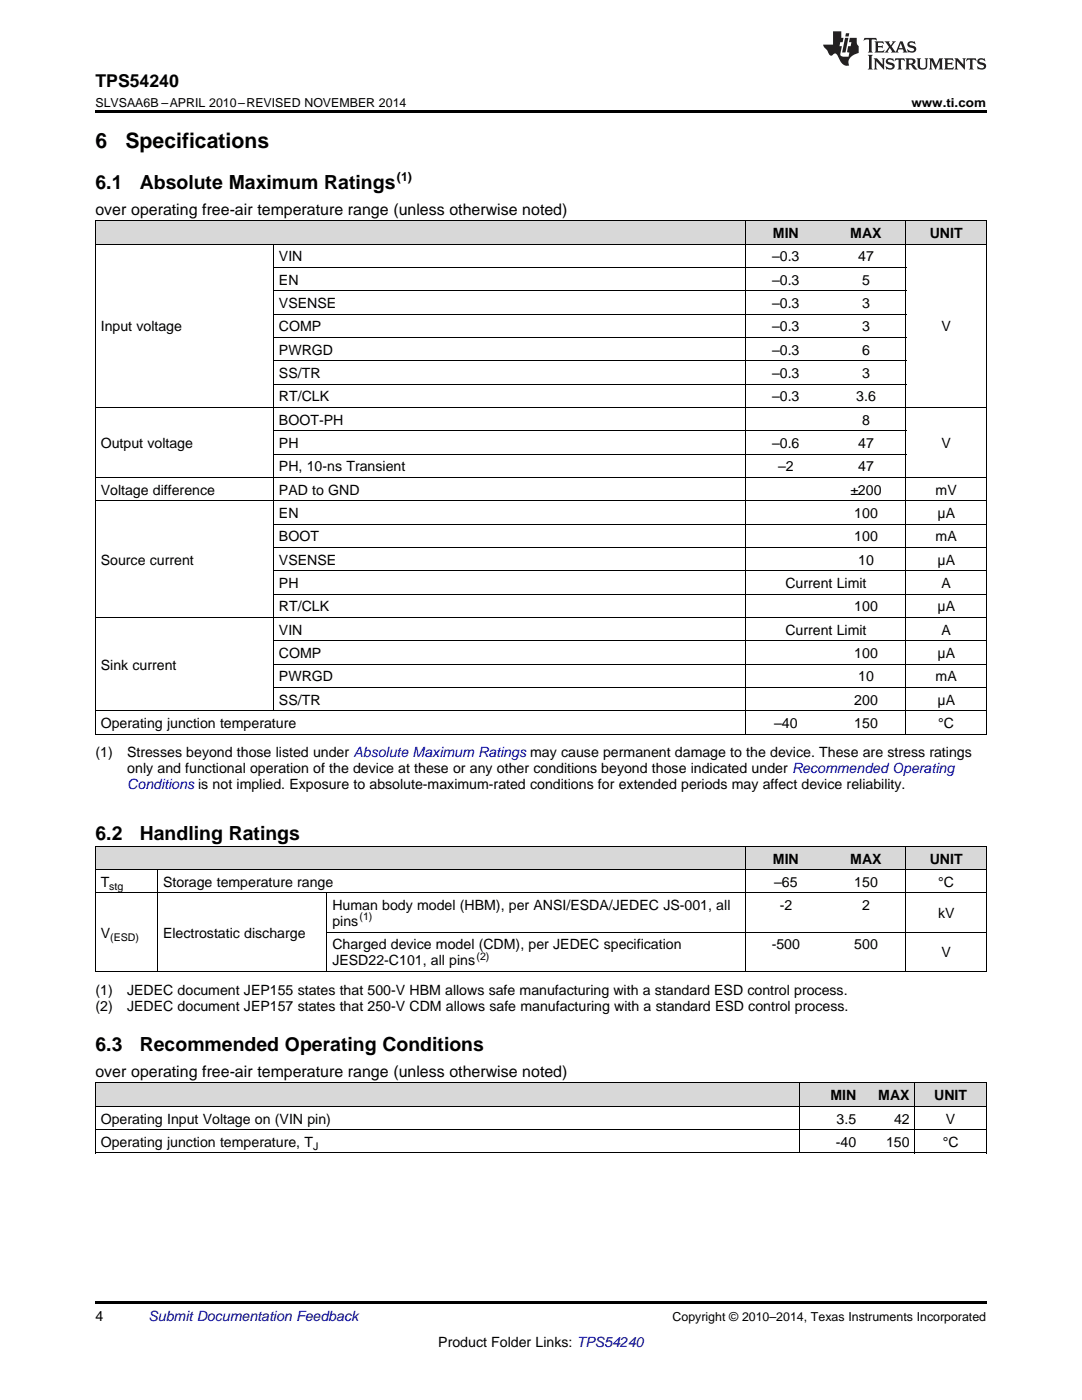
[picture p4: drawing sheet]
<svg xmlns="http://www.w3.org/2000/svg" width="216mm" height="279mm" viewBox="0 0 216 279" stroke-linecap="round" stroke-linejoin="round" font-family="sans-serif">
<defs><g id="words">
<g font-size="4.2">
<text x="19" y="29.6">6</text>
<text x="25" y="29.6">Specifications</text>
</g>
<g font-size="3.9">
<text x="19" y="37.7">6.1</text>
<text x="27.9" y="37.7">Absolute Maximum Ratings</text>
<text x="19" y="167.7">6.2</text>
<text x="27.9" y="167.7">Handling Ratings</text>
<text x="19" y="209.8">6.3</text>
<text x="27.9" y="209.8">Recommended Operating Conditions</text>
</g>
<text font-size="3.5" x="19" y="17.3">TPS54240</text>
<g font-size="3.2">
<text x="19" y="42.9">over operating free-air temperature range (unless otherwise noted)</text>
<text x="19" y="214.9">over operating free-air temperature range (unless otherwise noted)</text>
</g>
<g font-size="2.8">
<text x="154.2" y="47.5">MIN</text>
<text x="169.7" y="47.5">MAX</text>
<text x="185.5" y="47.5">UNIT</text>
<text x="55.7" y="52.2">VIN</text>
<text x="154.1" y="52.2">–0.3</text>
<text x="171.2" y="52.2">47</text>
<text x="55.7" y="56.8">EN</text>
<text x="154.1" y="56.8">–0.3</text>
<text x="172" y="56.8">5</text>
<text x="55.7" y="61.5">VSENSE</text>
<text x="154.1" y="61.5">–0.3</text>
<text x="172" y="61.5">3</text>
<text x="20.1" y="66.1">Input voltage</text>
<text x="55.7" y="66.1">COMP</text>
<text x="55.7" y="70.8">PWRGD</text>
<text x="154.1" y="66.1">–0.3</text>
<text x="154.1" y="70.8">–0.3</text>
<text x="172" y="66.1">3</text>
<text x="172" y="70.8">6</text>
<text x="187.9" y="66.1">V</text>
<text x="55.7" y="75.5">SS/TR</text>
<text x="154.1" y="75.5">–0.3</text>
<text x="172" y="75.5">3</text>
<text x="55.7" y="80.1">RT/CLK</text>
<text x="154.1" y="80.1">–0.3</text>
<text x="170.9" y="80.1">3.6</text>
<text x="20.1" y="89.4">Output voltage</text>
<text x="55.7" y="84.8">BOOT-PH</text>
<text x="55.7" y="89.4">PH</text>
<text x="154.1" y="89.4">–0.6</text>
<text x="171.2" y="89.4">47</text>
<text x="172" y="84.8">8</text>
<text x="187.9" y="89.4">V</text>
<text x="55.7" y="94.1">PH, 10-ns Transient</text>
<text x="155.3" y="94.1">–2</text>
<text x="171.2" y="94.1">47</text>
<text x="20.1" y="98.7">Voltage difference</text>
<text x="55.7" y="98.7">PAD to GND</text>
<text x="169.7" y="98.7">±200</text>
<text x="186.7" y="98.7">mV</text>
<text x="55.7" y="103.4">EN</text>
<text x="170.5" y="103.4">100</text>
<text x="187.1" y="103.4">μA</text>
<text x="20.1" y="112.7">Source current</text>
<text x="55.7" y="108.1">BOOT</text>
<text x="55.7" y="112.7">VSENSE</text>
<text x="170.5" y="108.1">100</text>
<text x="171.2" y="112.7">10</text>
<text x="186.7" y="108.1">mA</text>
<text x="187.1" y="112.7">μA</text>
<text x="55.7" y="117.4">PH</text>
<text x="156.7" y="117.4">Current Limit</text>
<text x="187.9" y="117.4">A</text>
<text x="55.7" y="122">RT/CLK</text>
<text x="170.5" y="122">100</text>
<text x="187.1" y="122">μA</text>
<text x="55.7" y="126.7">VIN</text>
<text x="55.7" y="131.3">COMP</text>
<text x="156.7" y="126.7">Current Limit</text>
<text x="170.5" y="131.3">100</text>
<text x="187.1" y="131.3">μA</text>
<text x="187.9" y="126.7">A</text>
<text x="20.1" y="133.7">Sink current</text>
<text x="55.7" y="136">PWRGD</text>
<text x="171.2" y="136">10</text>
<text x="186.7" y="136">mA</text>
<text x="55.7" y="140.7">SS/TR</text>
<text x="170.5" y="140.7">200</text>
<text x="187.1" y="140.7">μA</text>
<text x="20.1" y="145.3">Operating junction temperature</text>
<text x="154.5" y="145.3">–40</text>
<text x="170.5" y="145.3">150</text>
<text x="187.2" y="145.3">°C</text>
<text x="19" y="151.2">(1)</text>
<text x="25.4" y="151.2">Stresses beyond those listed under Absolute Maximum Ratings may cause permanent damage to the device. These are stress ratings</text>
<text x="25.4" y="154.3">only and functional operation of the device at these or any other conditions beyond those indicated under Recommended Operating</text>
<text x="154.2" y="172.3">MIN</text>
<text x="169.7" y="172.3">MAX</text>
<text x="185.5" y="172.3">UNIT</text>
<text x="20.1" y="177">T</text>
<text x="32.5" y="177">Storage temperature range</text>
<text x="154.5" y="177">–65</text>
<text x="170.5" y="177">150</text>
<text x="187.2" y="177">°C</text>
<text x="66.3" y="181.6">Human body model (HBM), per ANSI/ESDA/JEDEC JS-001, all</text>
<text x="66.3" y="184.8">pins</text>
<text x="155.6" y="181.6">-2</text>
<text x="172" y="181.6">2</text>
<text x="187.2" y="183.2">kV</text>
<text x="20.1" y="187.1">V</text>
<text x="32.5" y="187.1">Electrostatic discharge</text>
<text x="66.3" y="189.5">Charged device model (CDM), per JEDEC specification</text>
<text x="154" y="189.5">-500</text>
<text x="170.5" y="189.5">500</text>
<text x="187.9" y="191.1">V</text>
<text x="66.3" y="192.7">JESD22-C101, all pins</text>
<text x="19" y="198.5">(1)</text>
<text x="19" y="201.7">(2)</text>
<text x="25.4" y="198.5">JEDEC document JEP155 states that 500-V HBM allows safe manufacturing with a standard ESD control process.</text>
<text x="25.4" y="201.7">JEDEC document JEP157 states that 250-V CDM allows safe manufacturing with a standard ESD control process.</text>
<text x="165.7" y="219.6">MIN</text>
<text x="175.3" y="219.6">MAX</text>
<text x="186.4" y="219.6">UNIT</text>
<text x="20.1" y="224.2">Operating Input Voltage on (VIN pin)</text>
<text x="166.9" y="224.2">3.5</text>
<text x="178.4" y="224.2">42</text>
<text x="188.7" y="224.2">V</text>
<text x="20.1" y="228.9">Operating junction temperature, T</text>
<text x="166.8" y="228.9">-40</text>
<text x="176.8" y="228.9">150</text>
<text x="188.1" y="228.9">°C</text>
<text x="19" y="263.6">4</text>
<text x="87.5" y="268.9">Product Folder Links: TPS54240</text>
</g>
<text font-size="2.8" fill="#00f" x="25.4" y="157.5">Conditions is not implied. Exposure to absolute-maximum-rated conditions for extended periods may affect device reliability.</text>
<text font-size="2.8" fill="#0000c8" x="29.6" y="263.6">Submit Documentation Feedback</text>
<g font-size="2.5">
<text x="19" y="21.4">SLVSAA6B –APRIL 2010–REVISED NOVEMBER 2014</text>
<text x="181.9" y="21.4">www.ti.com</text>
<text x="79.2" y="36.2">(1)</text>
<text x="134.2" y="263.6">Copyright © 2010–2014, Texas Instruments Incorporated</text>
</g>
<g font-size="2.1">
<text x="21.8" y="177.6">stg</text>
<text x="71.7" y="183.7">(1)</text>
<text x="22" y="187.7">(ESD)</text>
<text x="95.1" y="191.5">(2)</text>
<text x="62.5" y="229.4">J</text>
</g>
</g></defs>
<g fill="#d8d8d8">
<path d="M19 216.2h140.5v4.6h-140.5z"/>
<path d="M159.5 216.2h12.4v4.6h-12.4z"/>
<path d="M171.9 216.2h10.7v4.6h-10.7z"/>
<path d="M182.6 216.2h14.2v4.6h-14.2z"/>
<path d="M19 168.9h12.5v4.7h-12.5z"/>
<path d="M31.5 168.9h33.8v4.7h-33.8z"/>
<path d="M65.3 168.9h83.5v4.7h-83.5z"/>
<path d="M148.8 168.9h16v4.7h-16z"/>
<path d="M164.8 168.9h16v4.7h-16z"/>
<path d="M180.8 168.9h16v4.7h-16z"/>
<path d="M19 44.1h35.6v4.7h-35.6z"/>
<path d="M54.6 44.1h94.2v4.7h-94.2z"/>
<path d="M148.8 44.1h16v4.7h-16z"/>
<path d="M164.8 44.1h16v4.7h-16z"/>
<path d="M180.8 44.1h16v4.7h-16z"/>
</g>
<path d="M19 22h177.8v.5h-177.8zM19 230.1l.2 .1zM182.5 230.1l.1 .1zM196.7 230.1l.1 .1zM19 259.7h177.8v.5h-177.8z" fill="#000"/>
<g fill="none" stroke="#000" stroke-width=".2">
<path d="M19 48.7h177.8M19 44.1h177.8M19.1 44.1v102.5M54.6 48.8v93.1M54.6 58h126.2M54.6 53.4h126.2M148.8 44.1v102.5M180.8 44.1v102.5M196.8 44.1v102.5M54.6 76.7h126.2M54.6 72h126.2M54.6 67.4h126.2"/>
<path d="M54.6 62.7h126.2M19 100h177.8M19 95.3h177.8M19 81.3h177.8M54.6 90.6h126.2M54.6 86h126.2M54.6 118.6h142.2M54.6 113.9h142.2M54.6 109.3h142.2M54.6 104.6h142.2M19 123.2h177.8M54.6 137.2h142.2"/>
<path d="M54.6 132.6h142.2M54.6 127.9h142.2M19 146.5h177.8M19 141.9h177.8M19 178.2h177.8M19 173.5h177.8M19 168.9h177.8M19.1 168.9v25M31.4 173.6v20.3M65.2 178.3v15.6M148.8 168.9v25M180.8 168.9v25"/>
<path d="M196.8 168.9v25M19 193.9h177.8M65.3 186h131.5M19 216.1h177.8v14.1M19.1 216.1v14.1M159.4 216.1v14.1M182.5 216.1v14.1M19 230.1h177.8M19 225.4h177.8M19 220.8h177.8"/>
</g>
<g fill="#231f20">
<path d="M172.5 7.6l-.1 .5 .4-.2h.6v.1v2.1l-.2 .4h.9l-.2-.4v-2.1l.1-.1h.5l.5 .2-.2-.5zM174.5 8.3l.2 .3v1.5l-.2 .4h1.8l.2-.6a1.04 1.04 0 0 1-1.3 .2v-.7h.6l.3 .2v-.6l-.3 .2h-.6v-.6l.8-.1 .4 .3-.2-.5zM176.5 8.3l.9 1.1-.9 1.1h.8l-.2-.2 .4-.7 .5 .7-.2 .2h1.5l-.2-.2 .2-.4h.9l.1 .4-.2 .2h1l-.3-.3-.7-1.9h-.5l-.9 2-.8-1 .9-1h-.8l.1 .3-.4 .5-.3-.6 .1-.2zM179.7 8.6l.4 1h-.7zM181.3 8.4a.63 .63 0 0 0-.2 .7 .63 .63 0 0 0 .6 .4l.6 .2 .1 .2a.75 .75 0 0 1-.7 .4 .75 .75 0 0 1-.6-.5l.1 .7 .1-.1a1.11 1.11 0 0 0 1.5-.6 1.13 1.13 0 0 0-1.2-.8l-.1-.4a1.04 1.04 0 0 1 1.2 .2l-.2-.5-.2 .1-.4-.2zM173.2 10.9l.2 .4v2.2l-.2 .4h1l-.3-.4v-2.2l.3-.4zM174.3 11.6l.3 .4v1.5l-.3 .4h.8l-.2-.4v-1.3l1.5 1.7v-1.9l.2-.4h-.7l.2 .4v.9l-1.1-1.3zM177 11.8a.62 .62 0 0 0-.2 .7 .62 .62 0 0 0 .6 .4l.6 .1 .1 .3a.76 .76 0 0 1-.7 .3 .76 .76 0 0 1-.7-.4l.2 .7 .1-.1a1.11 1.11 0 0 0 1.5-.6 1.13 1.13 0 0 0-1.2-.8l-.1-.4a1.04 1.04 0 0 1 1.2 .2l-.2-.6-.2 .1-.5-.1zM178.7 11.6l-.2 .6a.61 .61 0 0 1 .8-.3v1.6l-.2 .4h.9l-.2-.4v-1.6a.63 .63 0 0 1 .7 .3l-.1-.6zM180.6 11.6l.3 .4v1.5l-.3 .4h1l-.2-.2-.1-.8 .6 .2a.76 .76 0 0 0 1.2 .7l-1-1a.58 .58 0 0 0 .6-.5 .58 .58 0 0 0-.5-.6zM181.4 11.9h.1a.45 .45 0 0 1 .5 .1 .45 .45 0 0 1 .1 .5l-.8 .2zM182.9 11.6l.2 .2a2.17 2.17 0 0 0 .3 1.9 .99 .99 0 0 0 1.6-.6v-1.1l.2-.4h-.7l.2 .2a1.92 1.92 0 0 1-.2 1.8 .6 .6 0 0 1-.9-.5v-1.1l.2-.4zM185.4 11.6l.2 .4v1.5l-.2 .4h.7l-.2-.4v-1.4l.8 1.8 .8-1.8v1.4l-.2 .4h.9l-.2-.4v-1.5l.2-.4h-.8l-.6 1.5-.6-1.5zM188.4 11.6l.2 .4v1.5l-.2 .4h1.8l.1-.6a1.04 1.04 0 0 1-1.2 .1v-.6h.5l.4 .2v-.6l-.4 .2h-.5v-.7h.8l.3 .3-.1-.6zM190.5 11.6l.2 .4v1.5l-.2 .4h.7l-.2-.4v-1.3l1.5 1.7v-1.9l.2-.4h-.7l.2 .4v.9l-1.1-1.3zM192.9 11.6l-.1 .6a.61 .61 0 0 1 .7-.3l.1 1.6-.3 .4h1l-.3-.4 .1-1.6a.63 .63 0 0 1 .7 .3l-.1-.6zM195.2 11.8a.62 .62 0 0 0-.2 .7 .62 .62 0 0 0 .6 .4l.6 .1 .1 .3a.76 .76 0 0 1-.7 .3 .76 .76 0 0 1-.6-.4l.1 .7 .1-.1a1.11 1.11 0 0 0 1.6-.6 1.13 1.13 0 0 0-1.3-.8l-.1-.4a1.04 1.04 0 0 1 1.2 .2l-.1-.6-.2 .1-.5-.1z"/>
<path d="M166.2 6.3v2.6h-1.9v.4l.8 .9a.91 .91 0 0 0 1 .8 .56 .56 0 0 1 .5-.3 .56 .56 0 0 1 .5 .3l.4 .8a1.53 1.53 0 0 0 1.9 1.2 1.54 1.54 0 0 1 1-2.1l.9-.3v-1.4a1.52 1.52 0 0 1-.4-1.6h-1.3l-.2 .8h.5l-.2 .8h-.5l-.1 1v.2l.4 .1-.2 .8a1.93 1.93 0 0 1-1.6-.3l.3-1.8h-.5l.2-.8h.4l.2-.8h-.4v-1.3zM168.6 7.6l-.6 2.9h.7l.6-2.9zM168.8 6.6l-.1 .7h.6l.2-.7z"/>
</g>
<use href="#words"/>
</svg>
